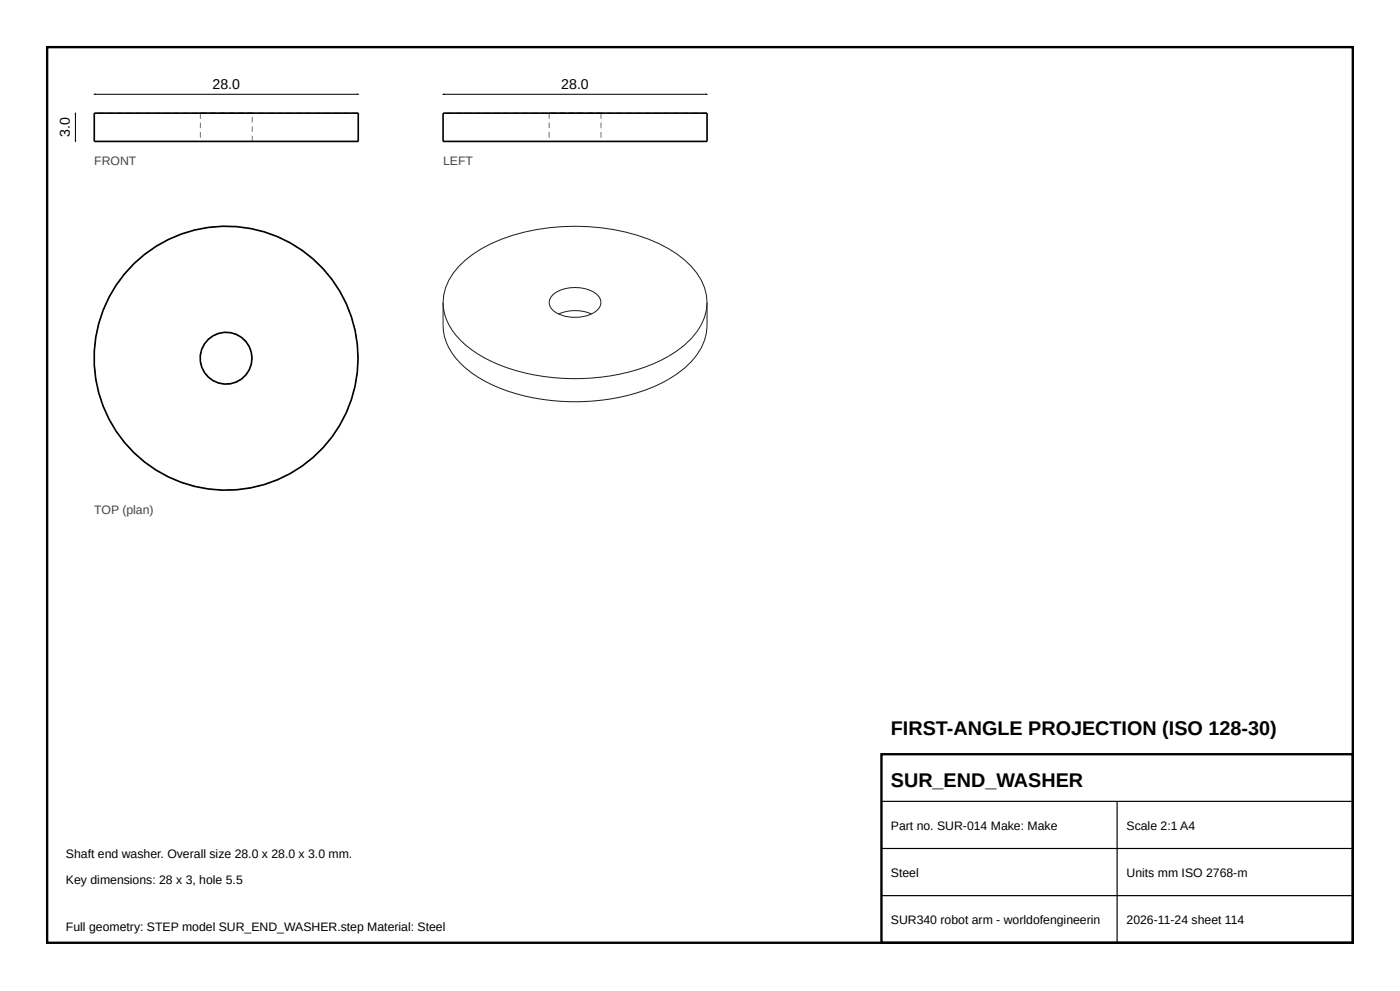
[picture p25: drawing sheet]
<svg xmlns="http://www.w3.org/2000/svg" width="297mm" height="210mm" viewBox="0 0 297 210" stroke-linecap="round" stroke-linejoin="round" font-family="sans-serif">
<defs><g id="words">
<g font-size="4.2">
<text x="189" y="156">FIRST-ANGLE PROJECTION (ISO 128-30)</text>
<text x="189" y="167">SUR_END_WASHER</text>
</g>
<g font-size="3">
<text x="45.1" y="18.8">28.0</text>
<text x="119.1" y="18.8">28.0</text>
<text x="14.8" y="29.1" transform="rotate(-90 14.8 29.1)">3.0</text>
</g>
<g font-size="2.6" fill="#444">
<text x="20" y="35">FRONT</text>
<text x="94" y="35">LEFT</text>
<text x="20" y="109">TOP (plan)</text>
</g>
<g font-size="2.6">
<text x="189" y="176">Part no. SUR-014 Make: Make</text>
<text x="239" y="176">Scale 2:1 A4</text>
<text x="14" y="182">Shaft end washer. Overall size 28.0 x 28.0 x 3.0 mm.</text>
<text x="189" y="186">Steel</text>
<text x="239" y="186">Units mm ISO 2768-m</text>
<text x="14" y="187.5">Key dimensions: 28 x 3, hole 5.5</text>
<text x="14" y="197.5">Full geometry: STEP model SUR_END_WASHER.step Material: Steel</text>
<text x="189" y="196">SUR340 robot arm - worldofengineerin</text>
<text x="239" y="196">2026-11-24 sheet 114</text>
</g>
</g></defs>
<path d="M10 10h277v190h-277zM187 160h100v40h-100z" fill="none" stroke="#000" stroke-width=".5"/>
<path d="M187 170h100M187 180h100M237 170v30M187 190h100" fill="none" stroke="#000" stroke-width=".25"/>
<g fill="#555">
<path d="M74.8 29.9h1.2v.2h-1.2zM72.8 29.9h1.2v.2h-1.2zM70.8 29.9h1.2v.2h-1.2zM68.8 29.9h1.2v.2h-1.2zM66.8 29.9h1.2v.2h-1.2zM64.8 29.9h1.2v.2h-1.2zM62.8 29.9h1.2v.2h-1.2zM60.8 29.9h1.2v.2h-1.2zM58.8 29.9h1.2v.2h-1.2zM56.8 29.9h1.2v.2h-1.2zM54.8 29.9h1.2v.2h-1.2zM52.8 29.9h1.2v.2h-1.2zM50.8 29.9h1.2v.2h-1.2zM48.8 29.9h1.2v.2h-1.2zM46.8 29.9h1.2v.2h-1.2zM44.8 29.9h1.2v.2h-1.2zM42.8 29.9h1.2v.2h-1.2zM40.8 29.9h1.2v.2h-1.2zM38.8 29.9h1.2v.2h-1.2zM36.8 29.9h1.2v.2h-1.2zM34.8 29.9h1.2v.2h-1.2zM32.8 29.9h1.2v.2h-1.2zM30.8 29.9h1.2v.2h-1.2zM28.8 29.9h1.2v.2h-1.2zM26.8 29.9h1.2v.2h-1.2zM24.8 29.9h1.2v.2h-1.2zM22.8 29.9h1.2v.2h-1.2zM20.8 29.9h1.2v.2h-1.2z"/>
<path d="M74.8 23.9h1.2v.2h-1.2zM72.8 23.9h1.2v.2h-1.2zM70.8 23.9h1.2v.2h-1.2zM68.8 23.9h1.2v.2h-1.2zM66.8 23.9h1.2v.2h-1.2zM64.8 23.9h1.2v.2h-1.2zM62.8 23.9h1.2v.2h-1.2zM60.8 23.9h1.2v.2h-1.2zM58.8 23.9h1.2v.2h-1.2zM56.8 23.9h1.2v.2h-1.2zM54.8 23.9h1.2v.2h-1.2zM52.8 23.9h1.2v.2h-1.2zM50.8 23.9h1.2v.2h-1.2zM48.8 23.9h1.2v.2h-1.2zM46.8 23.9h1.2v.2h-1.2zM44.8 23.9h1.2v.2h-1.2zM42.8 23.9h1.2v.2h-1.2zM40.8 23.9h1.2v.2h-1.2zM38.8 23.9h1.2v.2h-1.2zM36.8 23.9h1.2v.2h-1.2zM34.8 23.9h1.2v.2h-1.2zM32.8 23.9h1.2v.2h-1.2zM30.8 23.9h1.2v.2h-1.2zM28.8 23.9h1.2v.2h-1.2zM26.8 23.9h1.2v.2h-1.2zM24.8 23.9h1.2v.2h-1.2zM22.8 23.9h1.2v.2h-1.2zM20.8 23.9h1.2v.2h-1.2z"/>
<path d="M52.3 29.9h1.2v.2h-1.2zM50.3 29.9h1.2v.2h-1.2zM48.3 29.9h1.2v.2h-1.2zM46.3 29.9h1.2v.2h-1.2zM44.3 29.9h1.2v.2h-1.2zM42.5 29.9h1v.2h-1z"/>
<path d="M42.5 29.9h1.2v.2h-1.2zM44.5 29.9h1.2v.2h-1.2zM46.5 29.9h1.2v.2h-1.2zM48.5 29.9h1.2v.2h-1.2zM50.5 29.9h1.2v.2h-1.2zM52.5 29.9h1v.2h-1z"/>
<path d="M52.3 23.9h1.2v.2h-1.2zM50.3 23.9h1.2v.2h-1.2zM48.3 23.9h1.2v.2h-1.2zM46.3 23.9h1.2v.2h-1.2zM44.3 23.9h1.2v.2h-1.2zM42.5 23.9h1v.2h-1z"/>
<path d="M42.5 23.9h1.2v.2h-1.2zM44.5 23.9h1.2v.2h-1.2zM46.5 23.9h1.2v.2h-1.2zM48.5 23.9h1.2v.2h-1.2zM50.5 23.9h1.2v.2h-1.2zM52.5 23.9h1v.2h-1z"/>
<path d="M53.4 28.8h.2v1.2h-.2zM53.4 26.8h.2v1.2h-.2zM53.4 24.8h.2v1.2h-.2z"/>
<path d="M42.4 24h.2v1.2h-.2zM42.4 26h.2v1.2h-.2zM42.4 28h.2v1.2h-.2z"/>
</g>
<path d="M20 24h56v6h-56z" fill="none" stroke="#000" stroke-width=".35"/>
<g fill="#555">
<path d="M75.8 74.8h.2l.1 1.2h-.2zM75.7 72.8h.2v1.2h-.1v-1zM75.4 70.8h.1l.2 1.2h-.1zM74.9 68.9h.2l.3 1.1-.2 .1zM74.4 67l.1-.1 .4 1.2h-.2l-.2-.9zM73.6 65.1h.2l.4 1.1h-.1zM72.8 63.3l.1-.1 .6 1.1-.2 .1zM71.8 61.6l.2-.1 .6 1-.2 .1-.3-.8zM70.7 59.9l.2-.1 .7 1-.2 .1zM69.5 58.3l.2-.1 .7 .9-.1 .2zM68.4 56.7l.8 .9-.2 .1-.5-.7-.3-.2zM66.9 55.3l.9 .8-.1 .2-.9-.9zM65.4 54l.9 .7-.1 .2-.9-.7zM63.8 52.8l1 .7-.2 .2-.5-.6-.4-.1zM62.1 51.7l1 .7-.1 .1-1-.6zM60.3 50.8l1.1 .5-.1 .2-1.1-.5zM58.5 50l1.1 .5-.1 .1-.7-.4-.4-.1zM56.6 49.3l1.1 .4v.2l-1.2-.4zM54.7 48.8l1.1 .2v.2l-1.2-.3zM52.7 48.3l1.2 .3v.1l-.8-.2h-.4zM50.7 48.1l1.2 .1v.2l-1.2-.2zM48.7 47.9l1.2 .1v.2l-1.2-.1zM46.7 47.9h1.2v.2l-.7-.1-.5 .1zM44.7 48.1l1.2-.1v.2l-1.2 .1zM42.7 48.4l1.2-.2 .1 .2-1.2 .2zM40.8 48.9l1.2-.3v.2h-.7l-.5 .2zM38.9 49.4l1.1-.3 .1 .2-1.2 .3zM37 50.2l1.1-.5 .1 .2-1.1 .4zM35.2 51l1.1-.5v.1l-.6 .2-.4 .4zM33.4 52l1.1-.6 .1 .2-1.1 .5zM31.8 53.1l.9-.7 .1 .2-.9 .6zM30.2 54.3l.9-.7 .1 .1-.5 .3-.4 .4zM28.6 55.6l1-.8 .1 .2-.9 .8zM28.1 56.2l.1 .1-.8 .9-.1-.1zM26.7 57.7l.1 .1-.4 .3-.3 .6-.2-.1zM25.5 59.2l.1 .1-.7 1-.1-.1zM24.3 60.9l.2 .1-.6 1-.2-.1zM23.3 62.6l.2 .1-.4 .4-.2 .6h-.2zM22.4 64.4l.2 .1-.5 1.1-.2-.1zM21.6 66.2l.2 .1-.4 1.1h-.1zM21 68.1l.2 .1-.3 .4v.8l-.2-.1zM20.5 70.1h.2l-.2 1.2h-.2zM20.2 72.1h.1l-.1 1.2h-.2zM20 74.1h.1l-.1 .4 .1 .8h-.2zM19.9 76.1h.2v1.2h-.2zM20 78.1h.2l.1 1.1-.2 .1zM20.2 80.1l.2-.1-.1 .4 .3 .8h-.2zM20.6 82h.1l.3 1.2h-.2zM21.1 84l.1-.1 .4 1.2h-.2zM21.7 85.9l.2-.1v.4l.4 .7-.1 .1zM22.5 87.7l.1-.1 .5 1.1-.1 .1zM23.4 89.5l.1-.1 .6 1.1-.1 .1zM24.4 91.2l.1-.1 .1 .4 .6 .6-.1 .1zM25.6 92.9l.1-.1 .7 .9-.1 .1zM26.8 94.4l.2-.1 .8 .9-.2 .1zM28.2 95.9l.1-.1 .1 .2 .8 .6-.1 .1zM29.8 97.1l.9 .8-.1 .1-.9-.7zM31.3 98.4l1 .7-.1 .1-1-.7zM33 99.5l.1 .2 .9 .4-.1 .2-1-.6zM34.7 100.5l1 .6v.1l-1.1-.5zM36.5 101.4l1.1 .5-.1 .1-1.1-.4zM38.3 102.2l.2 .1 .9 .2v.2l-1.2-.4zM40.2 102.8l1.2 .3-.1 .2-1.1-.4zM42.1 103.3l1.2 .2v.2l-1.2-.3zM44.1 103.6l1.2 .1v.2l-1.2-.1zM46.1 103.8l1.2 .1v.2l-1.2-.1zM48.1 103.9l1.2-.1v.2h-1.2zM50.1 103.8l1.2-.1v.1l-1.2 .2zM52 103.6l1.2-.2 .1 .2-1.2 .1zM54 103.2l1.2-.3v.2l-1.2 .3zM55.9 102.7l1.2-.4v.2l-1.1 .4zM57.8 102.1l1.1-.5 .1 .2-1.1 .4zM59.7 101.3l1-.5 .1 .1-1.1 .6zM61.5 100.4l1-.6 .1 .1-1.1 .7zM63.1 99.4l1-.7 .2 .2-1.1 .6zM64.8 98.2l.9-.7 .1 .1-.9 .8zM66.3 97l.9-.8 .1 .1-.8 .8zM68.6 94.8l.1 .1-.8 .8-.1-.1 .7-.6zM69.9 93.2l.1 .1-.7 1-.2-.2zM71 91.6l.2 .1-.7 1-.1-.1zM72.1 89.9l.2 .1-.7 1-.1-.1 .6-.7zM73 88.2h.2l-.5 1.1-.2-.1zM73.8 86.3l.2 .1-.4 1.1h-.2zM74.5 84.5h.2l-.4 1.2-.2-.1 .4-.8zM75.1 82.5l.1 .1-.3 1.1h-.2zM75.4 80.6h.2l-.2 1.2h-.1zM75.7 78.6h.2l-.1 1.2h-.2l.2-.8zM75.8 76.6h.2v1.2h-.2z"/>
<path d="M53.2 74.8h.2l.2 1.2h-.2zM52.4 73l.2-.1 .6 1.1-.2 .1-.1-.6zM51.2 71.5l.9 .8-.1 .1-.8-.8h-.1zM49.4 70.6l1.1 .5-.1 .1-.3-.3-.8-.1zM47.4 70.5h1.2v.1l-1-.1-.2 .1zM45.4 71l1.2-.4v.2l-.2-.1-.9 .5zM44.1 71.9l.7-.4 .1 .1-.7 .4-.2 .4-.2-.1zM43.3 72.9l.2 .1-.6 1h-.1zM42.6 74.7l.1 .1-.2 .6 .1 .5h-.2zM42.4 76.8l.2-.1 .3 1.2-.2 .1zM43.1 78.7l.2-.1 .1 .4 .5 .5-.1 .2zM44.5 80.1l.7 .7h.2v.1l-1-.7zM46.2 81.1l.2 .2h.9v.2l-.9-.2-.3-.1zM48.1 81.4h.8l.4-.2v.2l-1.2 .1zM50 81h.1l1-.6v.2l-.9 .5zM52.4 79l.2 .1-.8 .9-.2-.1 .6-.4zM53.2 77.2l.2 .1-.4 1.1h-.2zM53.4 76h.2l-.1 .5h-.2z"/>
</g>
<g fill="none" stroke="#000" stroke-width=".35">
<circle cx="48" cy="76" r="28"/>
<circle cx="48" cy="76" r="5.5"/>
</g>
<g fill="#555">
<path d="M120.8 29.9h1.2v.2h-1.2zM118.8 29.9h1.2v.2h-1.2zM116.8 29.9h1.2v.2h-1.2zM114.8 29.9h1.2v.2h-1.2zM112.8 29.9h1.2v.2h-1.2zM110.8 29.9h1.2v.2h-1.2zM108.8 29.9h1.2v.2h-1.2zM106.8 29.9h1.2v.2h-1.2zM104.8 29.9h1.2v.2h-1.2zM102.8 29.9h1.2v.2h-1.2zM100.8 29.9h1.2v.2h-1.2zM98.8 29.9h1.2v.2h-1.2zM96.8 29.9h1.2v.2h-1.2zM94.8 29.9h1.2v.2h-1.2z"/>
<path d="M148.8 29.9h1.2v.2h-1.2zM146.8 29.9h1.2v.2h-1.2zM144.8 29.9h1.2v.2h-1.2zM142.8 29.9h1.2v.2h-1.2zM140.8 29.9h1.2v.2h-1.2zM138.8 29.9h1.2v.2h-1.2zM136.8 29.9h1.2v.2h-1.2zM134.8 29.9h1.2v.2h-1.2zM132.8 29.9h1.2v.2h-1.2zM130.8 29.9h1.2v.2h-1.2zM128.8 29.9h1.2v.2h-1.2zM126.8 29.9h1.2v.2h-1.2zM124.8 29.9h1.2v.2h-1.2zM122.8 29.9h1.2v.2h-1.2z"/>
<path d="M120.8 23.9h1.2v.2h-1.2zM118.8 23.9h1.2v.2h-1.2zM116.8 23.9h1.2v.2h-1.2zM114.8 23.9h1.2v.2h-1.2zM112.8 23.9h1.2v.2h-1.2zM110.8 23.9h1.2v.2h-1.2zM108.8 23.9h1.2v.2h-1.2zM106.8 23.9h1.2v.2h-1.2zM104.8 23.9h1.2v.2h-1.2zM102.8 23.9h1.2v.2h-1.2zM100.8 23.9h1.2v.2h-1.2zM98.8 23.9h1.2v.2h-1.2zM96.8 23.9h1.2v.2h-1.2zM94.8 23.9h1.2v.2h-1.2z"/>
<path d="M148.8 23.9h1.2v.2h-1.2zM146.8 23.9h1.2v.2h-1.2zM144.8 23.9h1.2v.2h-1.2zM142.8 23.9h1.2v.2h-1.2zM140.8 23.9h1.2v.2h-1.2zM138.8 23.9h1.2v.2h-1.2zM136.8 23.9h1.2v.2h-1.2zM134.8 23.9h1.2v.2h-1.2zM132.8 23.9h1.2v.2h-1.2zM130.8 23.9h1.2v.2h-1.2zM128.8 23.9h1.2v.2h-1.2zM126.8 23.9h1.2v.2h-1.2zM124.8 23.9h1.2v.2h-1.2zM122.8 23.9h1.2v.2h-1.2z"/>
<path d="M120.8 29.9h1.2v.2h-1.2zM118.8 29.9h1.2v.2h-1.2zM116.8 29.9h1.2v.2h-1.2z"/>
<path d="M116.5 29.9h1.2v.2h-1.2zM118.5 29.9h1.2v.2h-1.2zM120.5 29.9h1.2v.2h-1.2zM122.5 29.9h1.2v.2h-1.2zM124.5 29.9h1.2v.2h-1.2zM126.5 29.9h1v.2h-1z"/>
<path d="M126.3 29.9h1.2v.2h-1.2zM124.3 29.9h1.2v.2h-1.2zM122.3 29.9h1.2v.2h-1.2z"/>
<path d="M120.8 23.9h1.2v.2h-1.2zM118.8 23.9h1.2v.2h-1.2zM116.8 23.9h1.2v.2h-1.2z"/>
<path d="M116.5 23.9h1.2v.2h-1.2zM118.5 23.9h1.2v.2h-1.2zM120.5 23.9h1.2v.2h-1.2zM122.5 23.9h1.2v.2h-1.2zM124.5 23.9h1.2v.2h-1.2zM126.5 23.9h1v.2h-1z"/>
<path d="M126.3 23.9h1.2v.2h-1.2zM124.3 23.9h1.2v.2h-1.2zM122.3 23.9h1.2v.2h-1.2z"/>
<path d="M116.4 24h.2v1.2h-.2zM116.4 26h.2v1.2h-.2zM116.4 28h.2v1.2h-.2z"/>
<path d="M127.4 24h.2v1.2h-.2zM127.4 26h.2v1.2h-.2zM127.4 28h.2v1.2h-.2z"/>
</g>
<path d="M94 24h56v6h-56z" fill="none" stroke="#000" stroke-width=".35"/>
<path d="M94 64.2v4.9a12 12 0 0 0 4.7 8.9 33.5 33.5 0 0 0 18.5 7 42.8 42.8 0 0 0 24.6-4.5 16.3 16.3 0 0 0 7.7-8.3l.4-1.6 .1-1.5v-4.9M94 64.2a12 12 0 0 0 4.7 8.9 33.5 33.5 0 0 0 18.5 7 42.8 42.8 0 0 0 24.6-4.5 16.3 16.3 0 0 0 7.7-8.3l.4-1.6 .1-1.5M94 64.2a12 12 0 0 1 4.7-9 33.5 33.5 0 0 1 17.8-6.9 42.7 42.7 0 0 1 25.3 4.4 16.2 16.2 0 0 1 7.7 8.3l.4 1.6 .1 1.6M117.4 62.4a8.1 8.1 0 0 1 9.2 0 2.14 2.14 0 0 1 0 3.5 8.1 8.1 0 0 1-9.2 0 2.15 2.15 0 0 1 0-3.5zM118.5 66.6a8.8 8.8 0 0 1 7 0" fill="none" stroke="#222" stroke-width=".22"/>
<path d="M20 20h56M94 20h56M16 24v6" fill="none" stroke="#000" stroke-width=".21"/>
<path d="M75.7 19.8l.6 .2-.6 .2zM149.7 19.8l.6 .2-.6 .2zM16 23.7l.2 .6h-.4zM15.8 29.7h.4l-.2 .6zM19.7 20l.6-.2v.4zM93.7 20l.6-.2v.4z" fill="#000"/>
<use href="#words"/>
</svg>
